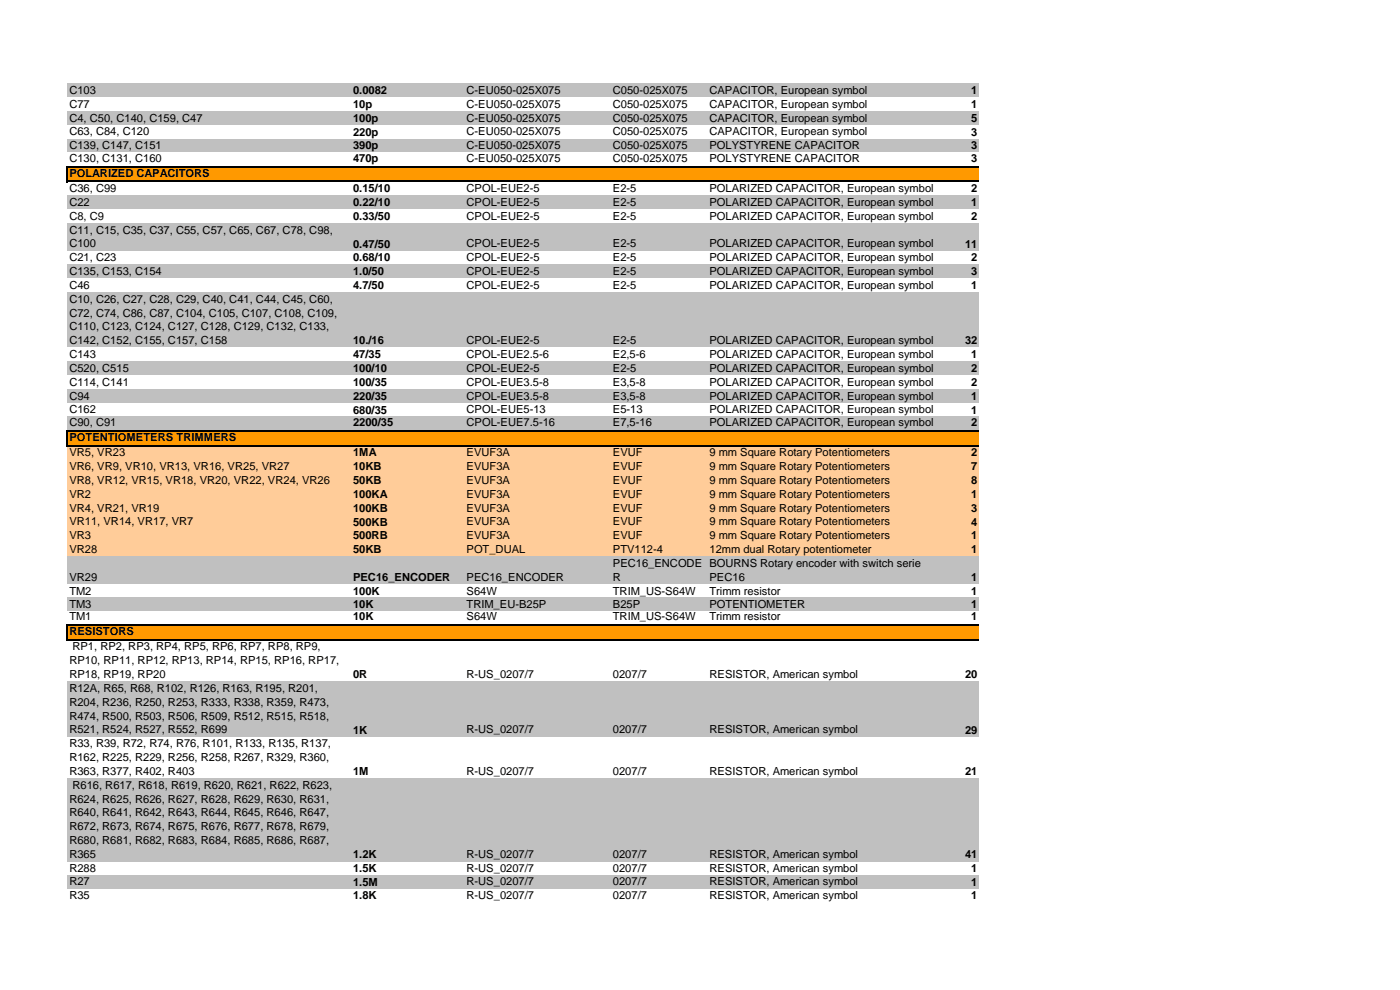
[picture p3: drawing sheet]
<svg xmlns="http://www.w3.org/2000/svg" width="420mm" height="297mm" viewBox="0 0 420 297" stroke-linecap="round" stroke-linejoin="round" font-family="sans-serif">
<defs><g id="words">
<g font-size="3.3">
<text x="20.8" y="28.2">C103</text>
<text x="105.9" y="28.2">0.0082</text>
<text x="140" y="28.2">C-EU050-025X075</text>
<text x="183.9" y="28.2">C050-025X075</text>
<text x="212.9" y="28.2">CAPACITOR, European symbol</text>
<text x="291.5" y="28.2">1</text>
<text x="20.8" y="32.3">C77</text>
<text x="105.9" y="32.4">10p</text>
<text x="140" y="32.3">C-EU050-025X075</text>
<text x="183.9" y="32.3">C050-025X075</text>
<text x="212.9" y="32.3">CAPACITOR, European symbol</text>
<text x="291.5" y="32.4">1</text>
<text x="20.8" y="36.5">C4, C50, C140, C159, C47</text>
<text x="20.8" y="40.6">C63, C84, C120</text>
<text x="105.9" y="36.5">100p</text>
<text x="105.9" y="40.7">220p</text>
<text x="140" y="36.5">C-EU050-025X075</text>
<text x="140" y="40.6">C-EU050-025X075</text>
<text x="183.9" y="36.5">C050-025X075</text>
<text x="183.9" y="40.6">C050-025X075</text>
<text x="212.9" y="36.5">CAPACITOR, European symbol</text>
<text x="212.9" y="40.6">CAPACITOR, European symbol</text>
<text x="291.5" y="36.5">5</text>
<text x="291.5" y="40.7">3</text>
<text x="20.8" y="44.8">C139, C147, C151</text>
<text x="105.9" y="44.8">390p</text>
<text x="140" y="44.8">C-EU050-025X075</text>
<text x="183.9" y="44.8">C050-025X075</text>
<text x="212.9" y="44.8">POLYSTYRENE CAPACITOR</text>
<text x="291.5" y="44.8">3</text>
<text x="20.8" y="48.6">C130, C131, C160</text>
<text x="20.8" y="53">POLARIZED CAPACITORS</text>
<text x="105.9" y="48.6">470p</text>
<text x="140" y="48.6">C-EU050-025X075</text>
<text x="183.9" y="48.6">C050-025X075</text>
<text x="212.9" y="48.6">POLYSTYRENE CAPACITOR</text>
<text x="291.5" y="48.6">3</text>
<text x="20.8" y="57.7">C36, C99</text>
<text x="105.9" y="57.7">0.15/10</text>
<text x="140" y="57.7">CPOL-EUE2-5</text>
<text x="183.9" y="57.7">E2-5</text>
<text x="212.9" y="57.7">POLARIZED CAPACITOR, European symbol</text>
<text x="291.5" y="57.7">2</text>
<text x="20.8" y="61.8">C22</text>
<text x="20.8" y="66">C8, C9</text>
<text x="105.9" y="61.8">0.22/10</text>
<text x="105.9" y="66">0.33/50</text>
<text x="140" y="61.8">CPOL-EUE2-5</text>
<text x="140" y="66">CPOL-EUE2-5</text>
<text x="183.9" y="61.8">E2-5</text>
<text x="183.9" y="66">E2-5</text>
<text x="212.9" y="61.8">POLARIZED CAPACITOR, European symbol</text>
<text x="212.9" y="66">POLARIZED CAPACITOR, European symbol</text>
<text x="291.5" y="61.8">1</text>
<text x="291.5" y="66">2</text>
<text x="20.8" y="70.1">C11, C15, C35, C37, C55, C57, C65, C67, C78, C98,</text>
<text x="20.8" y="74.3">C100</text>
<text x="105.9" y="74.3">0.47/50</text>
<text x="140" y="74.3">CPOL-EUE2-5</text>
<text x="183.9" y="74.3">E2-5</text>
<text x="212.9" y="74.3">POLARIZED CAPACITOR, European symbol</text>
<text x="289.6" y="74.3">11</text>
<text x="20.8" y="78.4">C21, C23</text>
<text x="20.8" y="82.5">C135, C153, C154</text>
<text x="105.9" y="78.4">0.68/10</text>
<text x="105.9" y="82.6">1.0/50</text>
<text x="140" y="78.4">CPOL-EUE2-5</text>
<text x="140" y="82.5">CPOL-EUE2-5</text>
<text x="183.9" y="78.4">E2-5</text>
<text x="183.9" y="82.5">E2-5</text>
<text x="212.9" y="78.4">POLARIZED CAPACITOR, European symbol</text>
<text x="212.9" y="82.5">POLARIZED CAPACITOR, European symbol</text>
<text x="291.5" y="78.4">2</text>
<text x="291.5" y="82.6">3</text>
<text x="20.8" y="86.7">C46</text>
<text x="105.9" y="86.7">4.7/50</text>
<text x="140" y="86.7">CPOL-EUE2-5</text>
<text x="183.9" y="86.7">E2-5</text>
<text x="212.9" y="86.7">POLARIZED CAPACITOR, European symbol</text>
<text x="291.5" y="86.7">1</text>
<text x="20.8" y="90.8">C10, C26, C27, C28, C29, C40, C41, C44, C45, C60,</text>
<text x="20.8" y="95">C72, C74, C86, C87, C104, C105, C107, C108, C109,</text>
<text x="20.8" y="99.1">C110, C123, C124, C127, C128, C129, C132, C133,</text>
<text x="20.8" y="107.4">C143</text>
<text x="20.8" y="103.3">C142, C152, C155, C157, C158</text>
<text x="105.9" y="107.5">47/35</text>
<text x="105.9" y="103.3">10./16</text>
<text x="140" y="107.4">CPOL-EUE2.5-6</text>
<text x="140" y="103.3">CPOL-EUE2-5</text>
<text x="183.9" y="107.4">E2,5-6</text>
<text x="183.9" y="103.3">E2-5</text>
<text x="212.9" y="107.4">POLARIZED CAPACITOR, European symbol</text>
<text x="212.9" y="103.3">POLARIZED CAPACITOR, European symbol</text>
<text x="289.6" y="103.3">32</text>
<text x="291.5" y="107.5">1</text>
<text x="20.8" y="111.6">C520, C515</text>
<text x="105.9" y="111.6">100/10</text>
<text x="140" y="111.6">CPOL-EUE2-5</text>
<text x="183.9" y="111.6">E2-5</text>
<text x="212.9" y="111.6">POLARIZED CAPACITOR, European symbol</text>
<text x="291.5" y="111.6">2</text>
<text x="20.8" y="115.7">C114, C141</text>
<text x="20.8" y="119.9">C94</text>
<text x="105.9" y="115.8">100/35</text>
<text x="105.9" y="119.9">220/35</text>
<text x="140" y="115.7">CPOL-EUE3.5-8</text>
<text x="140" y="119.9">CPOL-EUE3.5-8</text>
<text x="183.9" y="115.7">E3,5-8</text>
<text x="183.9" y="119.9">E3,5-8</text>
<text x="212.9" y="115.7">POLARIZED CAPACITOR, European symbol</text>
<text x="212.9" y="119.9">POLARIZED CAPACITOR, European symbol</text>
<text x="291.5" y="115.8">2</text>
<text x="291.5" y="119.9">1</text>
<text x="20.8" y="124">C162</text>
<text x="105.9" y="124.1">680/35</text>
<text x="140" y="124">CPOL-EUE5-13</text>
<text x="183.9" y="124">E5-13</text>
<text x="212.9" y="124">POLARIZED CAPACITOR, European symbol</text>
<text x="291.5" y="124.1">1</text>
<text x="20.8" y="127.8">C90, C91</text>
<text x="105.9" y="127.8">2200/35</text>
<text x="140" y="127.8">CPOL-EUE7.5-16</text>
<text x="183.9" y="127.8">E7,5-16</text>
<text x="212.9" y="127.8">POLARIZED CAPACITOR, European symbol</text>
<text x="291.5" y="127.8">2</text>
<text x="20.8" y="132.2">POTENTIOMETERS TRIMMERS</text>
<text x="20.8" y="136.9">VR5, VR23</text>
<text x="105.9" y="136.9">1MA</text>
<text x="140" y="136.9">EVUF3A</text>
<text x="183.9" y="136.9">EVUF</text>
<text x="212.9" y="136.9">9 mm Square Rotary Potentiometers</text>
<text x="291.5" y="136.9">2</text>
<text x="20.8" y="141.1">VR6, VR9, VR10, VR13, VR16, VR25, VR27</text>
<text x="105.9" y="141.1">10KB</text>
<text x="140" y="141.1">EVUF3A</text>
<text x="183.9" y="141.1">EVUF</text>
<text x="212.9" y="141.1">9 mm Square Rotary Potentiometers</text>
<text x="291.5" y="141.1">7</text>
<text x="20.8" y="145.2">VR8, VR12, VR15, VR18, VR20, VR22, VR24, VR26</text>
<text x="20.8" y="149.4">VR2</text>
<text x="105.9" y="145.2">50KB</text>
<text x="105.9" y="149.4">100KA</text>
<text x="140" y="145.2">EVUF3A</text>
<text x="140" y="149.4">EVUF3A</text>
<text x="183.9" y="145.2">EVUF</text>
<text x="183.9" y="149.4">EVUF</text>
<text x="212.9" y="145.2">9 mm Square Rotary Potentiometers</text>
<text x="212.9" y="149.4">9 mm Square Rotary Potentiometers</text>
<text x="291.5" y="145.2">8</text>
<text x="291.5" y="149.4">1</text>
<text x="20.8" y="153.5">VR4, VR21, VR19</text>
<text x="105.9" y="153.5">100KB</text>
<text x="140" y="153.5">EVUF3A</text>
<text x="183.9" y="153.5">EVUF</text>
<text x="212.9" y="153.5">9 mm Square Rotary Potentiometers</text>
<text x="291.5" y="153.5">3</text>
<text x="20.8" y="157.6">VR11, VR14, VR17, VR7</text>
<text x="20.8" y="161.8">VR3</text>
<text x="105.9" y="157.7">500KB</text>
<text x="105.9" y="161.8">500RB</text>
<text x="140" y="157.6">EVUF3A</text>
<text x="140" y="161.8">EVUF3A</text>
<text x="183.9" y="157.6">EVUF</text>
<text x="183.9" y="161.8">EVUF</text>
<text x="212.9" y="157.6">9 mm Square Rotary Potentiometers</text>
<text x="212.9" y="161.8">9 mm Square Rotary Potentiometers</text>
<text x="291.5" y="157.7">4</text>
<text x="291.5" y="161.8">1</text>
<text x="20.8" y="165.9">VR28</text>
<text x="105.9" y="166">50KB</text>
<text x="140" y="165.9">POT_DUAL</text>
<text x="183.9" y="165.9">PTV112-4</text>
<text x="212.9" y="165.9">12mm dual Rotary potentiometer</text>
<text x="291.5" y="166">1</text>
<text x="183.9" y="170.1">PEC16_ENCODE BOURNS Rotary encoder with switch serie</text>
<text x="20.8" y="178.4">TM2</text>
<text x="20.8" y="174.2">VR29</text>
<text x="105.9" y="178.4">100K</text>
<text x="105.9" y="174.3">PEC16_ENCODER</text>
<text x="140" y="178.4">S64W</text>
<text x="140" y="174.2">PEC16_ENCODER</text>
<text x="183.9" y="178.4">TRIM_US-S64W</text>
<text x="183.9" y="174.2">R</text>
<text x="212.9" y="178.4">Trimm resistor</text>
<text x="212.9" y="174.2">PEC16</text>
<text x="291.5" y="178.4">1</text>
<text x="291.5" y="174.3">1</text>
<text x="20.8" y="182.3">TM3</text>
<text x="105.9" y="182.3">10K</text>
<text x="140" y="182.3">TRIM_EU-B25P</text>
<text x="183.9" y="182.3">B25P</text>
<text x="212.9" y="182.3">POTENTIOMETER</text>
<text x="291.5" y="182.3">1</text>
<text x="20.8" y="186.1">TM1</text>
<text x="20.8" y="190.5">RESISTORS</text>
<text x="105.9" y="186.1">10K</text>
<text x="140" y="186.1">S64W</text>
<text x="183.9" y="186.1">TRIM_US-S64W</text>
<text x="212.9" y="186.1">Trimm resistor</text>
<text x="291.5" y="186.1">1</text>
<text x="21.7" y="195.2">RP1, RP2, RP3, RP4, RP5, RP6, RP7, RP8, RP9,</text>
<text x="20.8" y="199.3">RP10, RP11, RP12, RP13, RP14, RP15, RP16, RP17,</text>
<text x="20.8" y="203.5">RP18, RP19, RP20</text>
<text x="105.9" y="203.5">0R</text>
<text x="140" y="203.5">R-US_0207/7</text>
<text x="183.9" y="203.5">0207/7</text>
<text x="212.9" y="203.5">RESISTOR, American symbol</text>
<text x="289.6" y="203.5">20</text>
<text x="20.8" y="207.6">R12A, R65, R68, R102, R126, R163, R195, R201,</text>
<text x="20.8" y="211.8">R204, R236, R250, R253, R333, R338, R359, R473,</text>
<text x="20.8" y="215.9">R474, R500, R503, R506, R509, R512, R515, R518,</text>
<text x="20.8" y="220">R521, R524, R527, R552, R699</text>
<text x="105.9" y="220.1">1K</text>
<text x="140" y="220">R-US_0207/7</text>
<text x="183.9" y="220">0207/7</text>
<text x="212.9" y="220">RESISTOR, American symbol</text>
<text x="289.6" y="220.1">29</text>
<text x="20.8" y="224.2">R33, R39, R72, R74, R76, R101, R133, R135, R137,</text>
<text x="20.8" y="228.3">R162, R225, R229, R256, R258, R267, R329, R360,</text>
<text x="20.8" y="232.5">R363, R377, R402, R403</text>
<text x="105.9" y="232.5">1M</text>
<text x="140" y="232.5">R-US_0207/7</text>
<text x="183.9" y="232.5">0207/7</text>
<text x="212.9" y="232.5">RESISTOR, American symbol</text>
<text x="289.6" y="232.5">21</text>
<text x="21.7" y="236.6">R616, R617, R618, R619, R620, R621, R622, R623,</text>
<text x="20.8" y="240.8">R624, R625, R626, R627, R628, R629, R630, R631,</text>
<text x="20.8" y="244.9">R640, R641, R642, R643, R644, R645, R646, R647,</text>
<text x="20.8" y="249.1">R672, R673, R674, R675, R676, R677, R678, R679,</text>
<text x="20.8" y="253.2">R680, R681, R682, R683, R684, R685, R686, R687,</text>
<text x="20.8" y="257.4">R365</text>
<text x="105.9" y="257.4">1.2K</text>
<text x="140" y="257.4">R-US_0207/7</text>
<text x="183.9" y="257.4">0207/7</text>
<text x="212.9" y="257.4">RESISTOR, American symbol</text>
<text x="289.6" y="257.4">41</text>
<text x="20.8" y="261.5">R288</text>
<text x="105.9" y="261.6">1.5K</text>
<text x="140" y="261.5">R-US_0207/7</text>
<text x="183.9" y="261.5">0207/7</text>
<text x="212.9" y="261.5">RESISTOR, American symbol</text>
<text x="291.5" y="261.6">1</text>
<text x="20.8" y="265.7">R27</text>
<text x="20.8" y="269.8">R35</text>
<text x="105.9" y="265.7">1.5M</text>
<text x="105.9" y="269.9">1.8K</text>
<text x="140" y="265.7">R-US_0207/7</text>
<text x="140" y="269.8">R-US_0207/7</text>
<text x="183.9" y="265.7">0207/7</text>
<text x="183.9" y="269.8">0207/7</text>
<text x="212.9" y="265.7">RESISTOR, American symbol</text>
<text x="212.9" y="269.8">RESISTOR, American symbol</text>
<text x="291.5" y="265.7">1</text>
<text x="291.5" y="269.9">1</text>
</g>
</g></defs>
<path d="M20.2 25h273.5v4.2h-273.5z" fill="#c0c0c0"/>
<path d="M20.2 29.1h273.5v4.2h-273.5z" fill="#fff"/>
<path d="M20.2 33.3h273.5v4.2h-273.5z" fill="#c0c0c0"/>
<path d="M20.2 37.4h273.5v4.2h-273.5z" fill="#fff"/>
<path d="M20.2 41.6h273.5v4.2h-273.5z" fill="#c0c0c0"/>
<path d="M20.2 45.7h273.5v4.4h-273.5z" fill="#fff"/>
<path d="M20.2 50.1h273.5v4.4h-273.5z" fill="#f90"/>
<path d="M20.2 54.4h273.5v4.2h-273.5z" fill="#fff"/>
<path d="M20.2 58.6h273.5v4.2h-273.5z" fill="#c0c0c0"/>
<path d="M20.2 62.7h273.5v4.2h-273.5z" fill="#fff"/>
<path d="M20.2 66.9h273.5v8.3h-273.5z" fill="#c0c0c0"/>
<path d="M20.2 75.2h273.5v4.2h-273.5z" fill="#fff"/>
<path d="M20.2 79.3h273.5v4.2h-273.5z" fill="#c0c0c0"/>
<path d="M20.2 83.5h273.5v4.2h-273.5z" fill="#fff"/>
<path d="M20.2 87.6h273.5v16.7h-273.5z" fill="#c0c0c0"/>
<path d="M20.2 104.2h273.5v4.2h-273.5z" fill="#fff"/>
<path d="M20.2 108.4h273.5v4.2h-273.5z" fill="#c0c0c0"/>
<path d="M20.2 112.5h273.5v4.2h-273.5z" fill="#fff"/>
<path d="M20.2 116.7h273.5v4.2h-273.5z" fill="#c0c0c0"/>
<path d="M20.2 120.8h273.5v4.2h-273.5z" fill="#fff"/>
<path d="M20.2 125h273.5v4.4h-273.5z" fill="#c0c0c0"/>
<path d="M20.2 129.3h273.5v4.4h-273.5z" fill="#f90"/>
<path d="M20.2 133.7h273.5v33.2h-273.5z" fill="#fc9"/>
<g fill="#c0c0c0">
<path d="M20.2 166.9h273.5v8.3h-273.5z"/>
<path d="M20.2 179.3h273.5v4h-273.5z"/>
</g>
<path d="M20.2 187.6h273.5v4.4h-273.5z" fill="#f90"/>
<g fill="#fff">
<path d="M20.2 191.9h119.2v12.5h-119.2z"/>
<path d="M286.2 191.9h7.5v12.5h-7.5z"/>
</g>
<g fill="#c0c0c0">
<path d="M20.2 204.4h273.5v16.6h-273.5z"/>
<path d="M20.2 233.4h273.5v25h-273.5z"/>
<path d="M20.2 262.5h273.5v4.2h-273.5z"/>
</g>
<path d="M19.9 49.8h.6v4.9h-.6zM20.5 49.8h273.2v.6h-273.2zM20.5 54.1h273.2v.6h-273.2zM19.9 129h.6v5h-.6zM20.5 129h273.2v.6h-273.2zM20.5 133.4h273.2v.6h-273.2zM19.9 187.3h.6v4.9h-.6zM20.5 187.3h273.2v.6h-273.2zM20.5 191.6h273.2v.6h-273.2z" fill="#000"/>
<use href="#words"/>
</svg>
